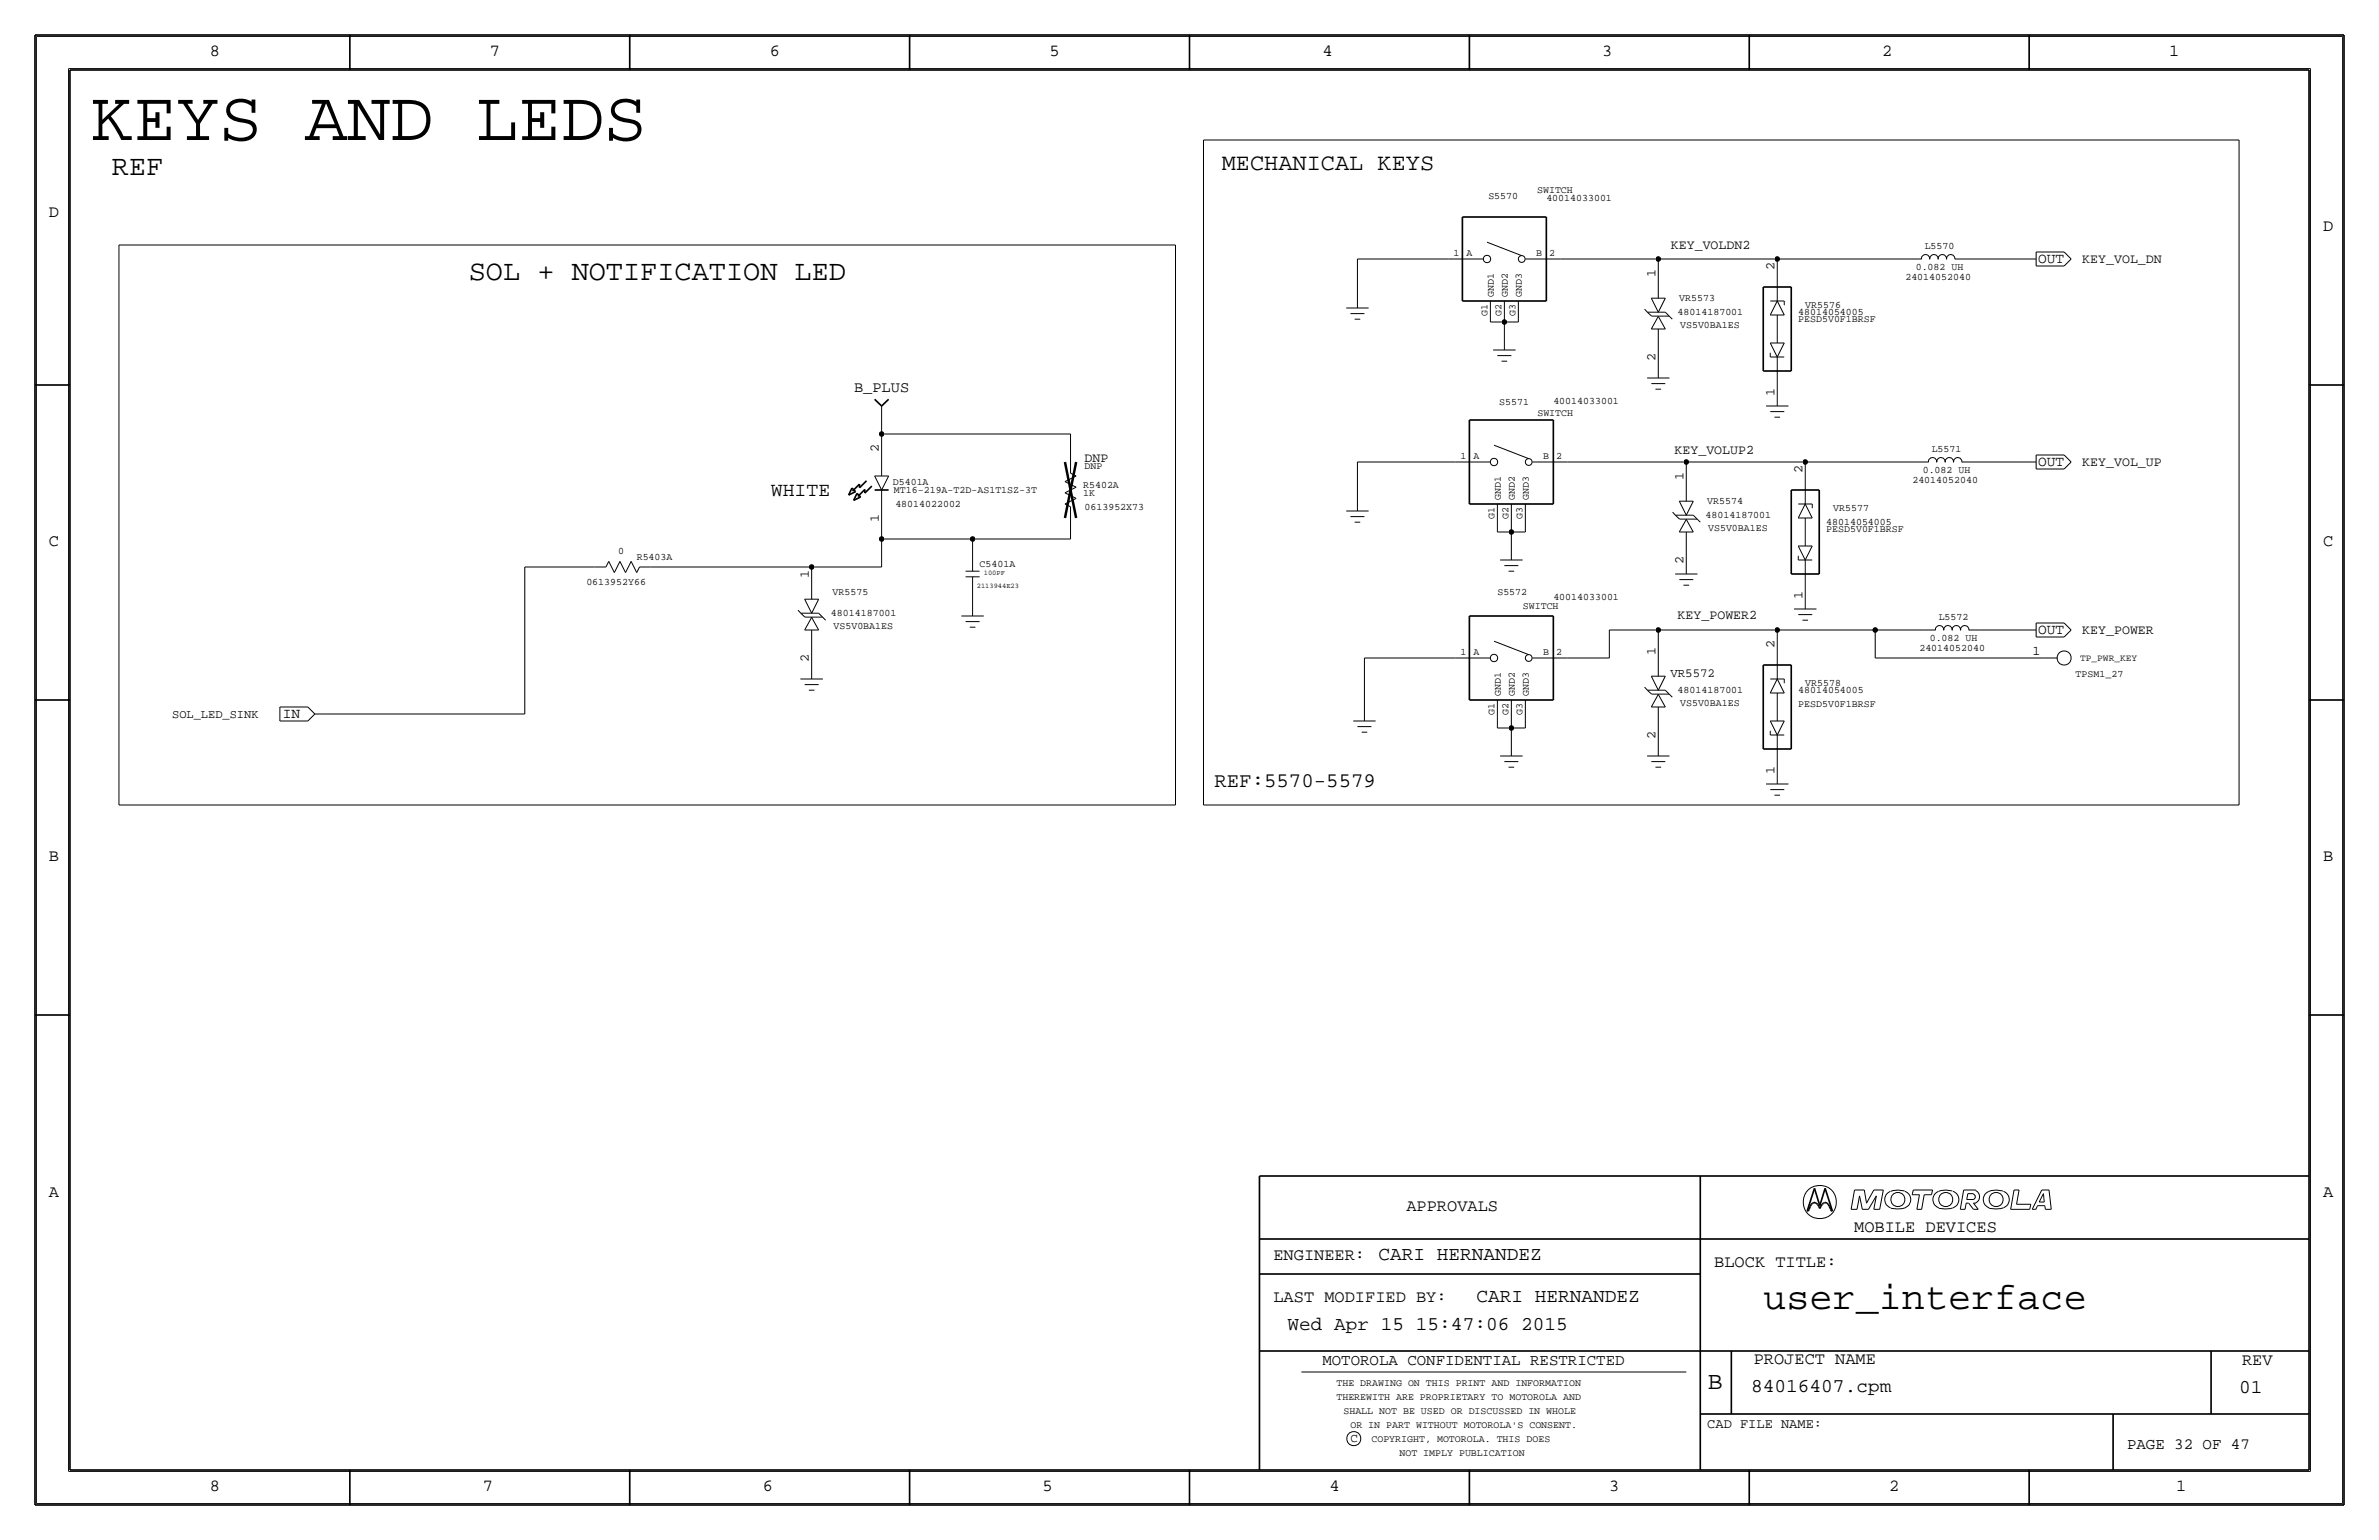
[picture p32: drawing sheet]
<svg xmlns="http://www.w3.org/2000/svg" width="432mm" height="279mm" viewBox="0 0 432 279" stroke-linecap="round" stroke-linejoin="round" font-family="sans-serif">
<defs><g id="words">
<text font-size="12.9" x="16.5" y="25.4">KEYS AND LEDS</text>
<text font-size="7" x="320" y="237.5">user_interface</text>
<g font-size="5.2">
<text x="20.3" y="31.8">REF</text>
<text x="85.1" y="50.8">SOL + NOTIFICATION LED</text>
</g>
<text font-size="4.5" x="310" y="252.1">B</text>
<text font-size="4.3" x="221.7" y="30.8">MECHANICAL KEYS</text>
<text font-size="3.8" x="220.4" y="142.8">REF:5570-5579</text>
<text font-size="3.6" x="139.9" y="90">WHITE</text>
<g font-size="3.5">
<text x="250.2" y="228.6">CARI HERNANDEZ</text>
<text x="268" y="236.2">CARI HERNANDEZ</text>
<text x="233.7" y="241.3">Wed Apr 15 15:47:06 2015</text>
<text x="317.9" y="252.6">84016407.cpm</text>
<text x="406.4" y="252.7">01</text>
</g>
<g font-size="3.1">
<text x="38.1" y="10.2">8</text>
<text x="88.9" y="10.2">7</text>
<text x="139.7" y="10.2">6</text>
<text x="190.5" y="10.2">5</text>
<text x="240" y="10.2">4</text>
<text x="290.8" y="10.2">3</text>
<text x="341.6" y="10.2">2</text>
<text x="393.7" y="10.2">1</text>
<text x="8.9" y="39.4">D</text>
<text x="421.6" y="41.9">D</text>
<text x="8.9" y="99.1">C</text>
<text x="421.6" y="99.1">C</text>
<text x="8.9" y="156.2">B</text>
<text x="421.6" y="156.2">B</text>
<text x="8.9" y="217.2">A</text>
<text x="255.3" y="219.7">APPROVALS</text>
<text x="421.6" y="217.2">A</text>
<text x="336.5" y="223.5">MOBILE DEVICES</text>
<text x="231.1" y="228.6">ENGINEER:</text>
<text x="311.2" y="229.9">BLOCK TITLE:</text>
<text x="231.1" y="236.2">LAST MODIFIED BY:</text>
<text x="318.3" y="247.5">PROJECT NAME</text>
<text x="407" y="247.6">REV</text>
<text x="38.1" y="270.5">8</text>
<text x="87.6" y="270.5">7</text>
<text x="138.4" y="270.5">6</text>
<text x="189.2" y="270.5">5</text>
<text x="241.3" y="270.5">4</text>
<text x="292.1" y="270.5">3</text>
<text x="342.9" y="270.5">2</text>
<text x="395" y="270.5">1</text>
</g>
<g font-size="2.9">
<text x="240" y="247.6">MOTOROLA CONFIDENTIAL RESTRICTED</text>
<text x="386.1" y="262.9">PAGE 32 OF 47</text>
</g>
<text font-size="2.8" x="155" y="71.1">B_PLUS</text>
<g font-size="2.6">
<text x="369.9" y="47.8">OUT</text>
<text x="369.9" y="84.6">OUT</text>
<text x="369.9" y="115.1">OUT</text>
<text x="51.4" y="130.3">IN</text>
</g>
<text font-size="2.5" x="309.9" y="259.1">CAD FILE NAME:</text>
<g font-size="2.4">
<text x="303.3" y="45.1">KEY_VOLDN2</text>
<text x="378" y="47.8">KEY_VOL_DN</text>
<text x="300.5" y="50.3" transform="rotate(-90 300.5 50.3)">1</text>
<text x="322.1" y="49" transform="rotate(-90 322.1 49)">2</text>
<text x="300.5" y="65.5" transform="rotate(-90 300.5 65.5)">2</text>
<text x="322.1" y="71.8" transform="rotate(-90 322.1 71.8)">1</text>
<text x="159.5" y="82" transform="rotate(-90 159.5 82)">2</text>
<text x="196.8" y="83.8">DNP</text>
<text x="303.9" y="82.4">KEY_VOLUP2</text>
<text x="305.6" y="87.1" transform="rotate(-90 305.6 87.1)">1</text>
<text x="327.2" y="85.9" transform="rotate(-90 327.2 85.9)">2</text>
<text x="378" y="84.6">KEY_VOL_UP</text>
<text x="159.5" y="94.7" transform="rotate(-90 159.5 94.7)">1</text>
<text x="146.8" y="104.9" transform="rotate(-90 146.8 104.9)">1</text>
<text x="305.6" y="102.3" transform="rotate(-90 305.6 102.3)">2</text>
<text x="304.5" y="112.3">KEY_POWER2</text>
<text x="327.2" y="108.6" transform="rotate(-90 327.2 108.6)">1</text>
<text x="300.5" y="118.9" transform="rotate(-90 300.5 118.9)">1</text>
<text x="322.1" y="117.6" transform="rotate(-90 322.1 117.6)">2</text>
<text x="368.9" y="118.9">1</text>
<text x="378" y="115.1">KEY_POWER</text>
<text x="146.8" y="120.1" transform="rotate(-90 146.8 120.1)">2</text>
<text x="300.5" y="134" transform="rotate(-90 300.5 134)">2</text>
<text x="322.1" y="140.4" transform="rotate(-90 322.1 140.4)">1</text>
</g>
<g font-size="2.3">
<text x="303.2" y="122.9">VR5572</text>
<text x="245.1" y="261.6">C</text>
</g>
<text font-size="2.2" x="31.2" y="130.3">SOL_LED_SINK</text>
<g font-size="1.8">
<text x="279" y="35">SWITCH</text>
<text x="270.1" y="36">S5570</text>
<text x="280.7" y="36.4">40014033001</text>
<text x="263.8" y="46.5">1</text>
<text x="266.2" y="46.5">A</text>
<text x="278.8" y="46.5">B</text>
<text x="281.2" y="46.5">2</text>
<text x="349.3" y="45.3">L5570</text>
<text x="271.1" y="53.8" transform="rotate(-90 271.1 53.8)">GND1</text>
<text x="273.7" y="53.8" transform="rotate(-90 273.7 53.8)">GND2</text>
<text x="276.2" y="53.8" transform="rotate(-90 276.2 53.8)">GND3</text>
<text x="345.8" y="50.8">24014052040</text>
<text x="347.7" y="49">0.082 UH</text>
<text x="270" y="57.3" transform="rotate(-90 270 57.3)">G1</text>
<text x="272.5" y="57.3" transform="rotate(-90 272.5 57.3)">G2</text>
<text x="275.1" y="57.3" transform="rotate(-90 275.1 57.3)">G3</text>
<text x="304.5" y="57.2">48014187001</text>
<text x="304.8" y="54.6">VR5573</text>
<text x="305" y="59.6">VS5V0BA1ES</text>
<text x="326.4" y="57.2">48014054005</text>
<text x="326.4" y="58.4">PESD5V0F1BRSF</text>
<text x="327.7" y="55.9">VR5576</text>
<text x="272.1" y="73.4">S5571</text>
<text x="279" y="75.5">SWITCH</text>
<text x="281.9" y="73.3">40014033001</text>
<text x="265.1" y="83.3">1</text>
<text x="267.5" y="83.4">A</text>
<text x="280.1" y="83.4">B</text>
<text x="282.4" y="83.3">2</text>
<text x="350.6" y="82.1">L5571</text>
<text x="162.1" y="87.9">D5401A</text>
<text x="162.3" y="89.4">MT16-219A-T2D-AS1T1SZ-3T</text>
<text x="196.6" y="88.5">R5402A</text>
<text x="196.8" y="85.1">DNP</text>
<text x="347.1" y="87.6">24014052040</text>
<text x="349" y="85.9">0.082 UH</text>
<text x="162.5" y="91.9">48014022002</text>
<text x="196.6" y="90">1K</text>
<text x="196.8" y="92.6">0613952X73</text>
<text x="271.3" y="94.1" transform="rotate(-90 271.3 94.1)">G1</text>
<text x="272.4" y="90.7" transform="rotate(-90 272.4 90.7)">GND1</text>
<text x="273.8" y="94.1" transform="rotate(-90 273.8 94.1)">G2</text>
<text x="274.9" y="90.7" transform="rotate(-90 274.9 90.7)">GND2</text>
<text x="276.4" y="94.1" transform="rotate(-90 276.4 94.1)">G3</text>
<text x="277.5" y="90.7" transform="rotate(-90 277.5 90.7)">GND3</text>
<text x="309.6" y="94">48014187001</text>
<text x="309.9" y="91.4">VR5574</text>
<text x="331.5" y="95.3">48014054005</text>
<text x="332.7" y="92.7">VR5577</text>
<text x="112.2" y="100.5">0</text>
<text x="115.6" y="101.6">R5403A</text>
<text x="310" y="96.4">VS5V0BA1ES</text>
<text x="331.5" y="96.5">PESD5V0F1BRSF</text>
<text x="106.4" y="106.1">0613952Y66</text>
<text x="151.1" y="107.9">VR5575</text>
<text x="177.8" y="102.9">C5401A</text>
<text x="150.8" y="111.8">48014187001</text>
<text x="271.8" y="108">S5572</text>
<text x="276.4" y="110.5">SWITCH</text>
<text x="281.9" y="108.8">40014033001</text>
<text x="351.9" y="112.6">L5572</text>
<text x="151.3" y="114.2">VS5V0BA1ES</text>
<text x="265.1" y="118.9">1</text>
<text x="267.5" y="118.9">A</text>
<text x="280.1" y="118.9">B</text>
<text x="282.4" y="118.9">2</text>
<text x="348.4" y="118.1">24014052040</text>
<text x="350.3" y="116.3">0.082 UH</text>
<text x="304.5" y="125.7">48014187001</text>
<text x="326.4" y="125.7">48014054005</text>
<text x="327.7" y="124.5">VR5578</text>
<text x="376.7" y="122.8">TPSM1_27</text>
<text x="271.3" y="129.7" transform="rotate(-90 271.3 129.7)">G1</text>
<text x="272.4" y="126.2" transform="rotate(-90 272.4 126.2)">GND1</text>
<text x="273.8" y="129.7" transform="rotate(-90 273.8 129.7)">G2</text>
<text x="274.9" y="126.2" transform="rotate(-90 274.9 126.2)">GND2</text>
<text x="276.4" y="129.7" transform="rotate(-90 276.4 129.7)">G3</text>
<text x="277.5" y="126.2" transform="rotate(-90 277.5 126.2)">GND3</text>
<text x="305" y="128.2">VS5V0BA1ES</text>
<text x="326.4" y="128.3">PESD5V0F1BRSF</text>
<text x="242.6" y="251.5">THE DRAWING ON THIS PRINT AND INFORMATION</text>
<text x="242.6" y="254">THEREWITH ARE PROPRIETARY TO MOTOROLA AND</text>
<text x="243.8" y="256.5">SHALL NOT BE USED OR DISCUSSED IN WHOLE</text>
<text x="245.1" y="259.1">OR IN PART WITHOUT MOTOROLA'S CONSENT.</text>
<text x="248.9" y="261.6">COPYRIGHT, MOTOROLA. THIS DOES</text>
<text x="254" y="264.2">NOT IMPLY PUBLICATION</text>
</g>
<text font-size="1.7" x="377.5" y="120">TP_PWR_KEY</text>
<g font-size="1.3">
<text x="177.3" y="106.7">2113944E23</text>
<text x="178.6" y="104.4">100PF</text>
</g>
</g></defs>
<g fill="none" stroke="#000" stroke-width=".18">
<path d="M6.6 6.6h418.6zM6.6 6.6v266.2zM12.4 12.4v254.6zM12.4 12.4h407zM419.4 12.4v254.6zM425.2 6.6v266.2zM218.4 25.4v120.6zM218.4 25.4h188zM406.4 25.4v120.6zM21.6 44.4v101.6zM21.6 44.4h191.8zM213.4 44.4v101.6z"/>
<path d="M244.3 55.9h4.1zM245.1 56.9h2.5zM245.9 57.9h1zM246.4 47h16.5zM246.4 47v6.3zM246.4 53.3v2.6zM262.9 47h6.3zM269.9 43.9l6.3 2.5zM270.5 58.4h2.5zM270.5 57.2v1.2zM270.5 54.6v2.5zM273 58.4h2.6z"/>
<path d="M273 57.2v1.2zM273 58.4v2.6zM273 54.6v2.5zM275.6 57.1v1.3zM275.6 54.6v2.6zM276.9 47h6.3zM283.2 47h17.8zM298.5 56.1l.6 .6zM299.1 56.6h3.2zM299.1 56.7l.7 .7zM299.7 54.1l1.3 2.5zM299.7 59.7h2.6z"/>
<path d="M299.7 54.1h2.6zM299.8 57.4h3.1zM301 57.4l1.3 2.3zM301 47h21.6zM301 47v3.8zM301 50.8v3.3zM301 59.7v3.8zM301 57.4l-1.3 2.3zM302.3 54.1l-1.3 2.5zM302.3 56.6l1.2 1.3zM321.3 57.2h2.5zM321.3 54.6h2.5z"/>
<path d="M322.6 54.6l-1.3 2.6zM322.6 47h24.1zM322.6 47v2.5zM322.6 49.5v5.1zM322.6 57.2v5zM322.6 54.6l1.3 2.5zM323.8 54.6v.8zM346.7 47h2zM348.7 47a.75 .75 0 0 1 .8-.8 .75 .75 0 0 1 .7 .8M350.3 47a.75 .75 0 0 1 .7-.8 .75 .75 0 0 1 .7 .8M351.8 47a.75 .75 0 0 1 .7-.8 .75 .75 0 0 1 .8 .8M353.3 47a.75 .75 0 0 1 .8-.8 .75 .75 0 0 1 .7 .8"/>
<path d="M354.8 47h2.1zM356.9 47h10.1zM367 47h2.6zM369.6 45.7h5zM369.6 48.3h5zM369.6 45.7v2.6zM374.6 45.7l1.3 1.3zM375.9 47l-1.3 1.3zM160 78.7h34.3zM160 76.2v2.5zM160 78.7v3.9zM160 73.7v2.5z"/>
<path d="M194.3 78.7v5.1zM271 63.5h4.1zM271.8 64.5h2.5zM272.5 65.5h1.1zM273 61v2.5zM299 68.6h4zM299.7 69.6h2.6zM300.5 70.6h1zM301 63.5v2.5zM301 66v2.6zM320.5 73.7h4.1zM321.3 74.7h2.5z"/>
<path d="M321.3 62.2h2.5zM321.3 64v.8zM321.3 64.8h2.5zM321.3 62.2l1.3 2.6zM322.1 75.7h1zM322.6 69.8v1.3zM322.6 71.1v2.6zM322.6 64.8v5zM323.8 62.2l-1.2 2.6zM158.7 86.4h2.6zM158.7 86.4l1.3 2.5zM160 97.8v5.1z"/>
<path d="M160 97.8h16.5zM160 92.7v5.1zM160 82.5v3.9zM160 88.9v3.8zM161.3 86.4l-1.3 2.5zM176.5 97.8h17.8zM176.5 97.8v1.3zM176.5 99.1v4.5zM193.3 89.4l2-1zM193.3 89.4l2 1zM193.3 87.4l2-1zM193.3 91.4l1 .5z"/>
<path d="M193.3 87.4l2 1zM193.3 91.4l2-1zM194.3 94v3.8zM194.3 83.8v2.1zM194.3 91.9v2.1zM194.3 85.9l1 .5zM244.3 92.7h4.1zM245.1 93.7h2.5zM245.9 94.7h1zM246.4 83.8h17.8zM246.4 83.8v6.4zM246.4 90.2v2.5z"/>
<path d="M264.2 83.8h6.3zM271.2 80.8l6.3 2.4zM271.8 96.5h2.5zM271.8 94v2.5zM271.8 91.4v2.6zM274.3 96.5h2.6zM274.3 94v2.5zM274.3 96.5v2.6zM274.3 99.1v2.5zM274.3 91.4v2.6zM276.9 94v2.5zM276.9 91.4v2.6z"/>
<path d="M278.1 83.8h6.4zM284.5 83.8h21.6zM303.6 92.9l.6 .7zM304.1 93.5h3.2zM304.2 93.6l.7 .6zM304.8 90.9l1.3 2.6zM304.8 96.5h2.5zM304.8 90.9h2.5zM304.9 94.2h3.1zM306.1 83.8h21.6zM306.1 83.8v3.8zM306.1 87.6v3.3z"/>
<path d="M306.1 96.5v3.8zM306.1 94.2l-1.3 2.3zM306.1 94.2l1.2 2.3zM307.3 90.9l-1.2 2.6zM307.3 93.5l1.3 1.2zM326.4 99.1l1.3 2.5zM326.4 99.1h2.5zM326.4 94h2.5zM326.4 91.4h2.5zM327.7 83.8h20.3zM327.7 83.8v2.6zM327.7 86.4v5z"/>
<path d="M327.7 94v5.1zM327.7 91.4l1.2 2.6zM327.7 91.4l-1.3 2.6zM328.9 99.1l-1.2 2.5zM328.9 91.4v.8zM348 83.8h2zM350 83.9a.75 .75 0 0 1 .7-.9 .75 .75 0 0 1 .8 .9M351.5 83.9a.75 .75 0 0 1 .8-.9 .75 .75 0 0 1 .7 .9M353.1 83.9a.75 .75 0 0 1 .7-.9 .75 .75 0 0 1 .7 .9M354.6 83.9a.75 .75 0 0 1 .7-.9 .75 .75 0 0 1 .8 .9M356.1 83.8h2zM358.1 83.8h8.9z"/>
<path d="M367 83.8h2.6zM369.6 82.5h5zM369.6 85.1h5zM369.6 82.6v2.5zM374.6 82.5l1.3 1.3zM375.9 83.8l-1.3 1.3zM95.2 102.9v26.6zM95.2 102.9h12.7zM108 102.9h2zM110.5 101.9l1 2zM110.5 101.9l-.5 1zM112.5 101.9l-1 2z"/>
<path d="M112.5 101.9l1 2zM114.6 101.9l-1.1 2zM114.6 101.9l1 2zM116.1 102.9l-.5 1zM116.1 102.9h2zM118.1 102.9h29.2zM144.8 110.7l.6 .7zM145.4 111.3h3.2zM145.4 111.4l.7 .6zM146 108.7l1.3 2.6zM146.1 114.3h2.5zM146.1 108.7h2.5z"/>
<path d="M146.1 112h3.2zM147.3 118.1v2.5zM147.3 102.9h12.7zM147.3 102.9v2.5zM147.3 105.4v3.3zM147.3 114.3v3.8zM147.3 112l-1.2 2.3zM147.3 112l1.3 2.3zM148.6 111.3l1.3 1.2zM148.6 108.7l-1.3 2.6zM174.5 111.8h4.1zM175.3 104.6h2.5z"/>
<path d="M175.3 112.8h2.5zM175.3 103.6h2.5zM176 113.8h1zM176.5 109.2v2.6zM176.5 104.6v4.6zM247.6 119.4h16.6zM247.6 119.4v8.9zM264.2 119.4h6.3zM271.2 116.3l6.3 2.5zM272.3 101.6h4.1zM273 102.6h2.6zM273.8 103.6h1z"/>
<path d="M278.1 119.4h6.4zM284.5 119.4h7.6zM292.1 114.3v5.1zM292.1 114.3h8.9zM301 114.3h21.6zM301 114.3v5.1zM301 119.4v3.3zM304 104.1h4.1zM304.8 105.2h2.5zM305.6 106.2h1zM306.1 100.3v1.3zM306.1 101.6v2.5z"/>
<path d="M322.6 114.3h17.8zM322.6 114.3v3.8zM322.6 118.1v5.1zM325.6 110.5h4.1zM326.4 111.5h2.5zM326.4 100.8v.8zM326.4 101.6h2.5zM327.2 112.5h1zM327.7 106.7v1.2zM327.7 108v2.5zM327.7 101.6v5.1zM340.4 119.4h30.4z"/>
<path d="M340.4 114.3v5.1zM340.4 114.3h8.8zM349.2 114.3h2.1zM351.3 114.4a.75 .75 0 0 1 .7-.9 .75 .75 0 0 1 .8 .9M352.8 114.4a.75 .75 0 0 1 .7-.9 .75 .75 0 0 1 .8 .9M354.3 114.4a.75 .75 0 0 1 .8-.9 .75 .75 0 0 1 .7 .9M355.9 114.4a.75 .75 0 0 1 .7-.9 .75 .75 0 0 1 .7 .9M357.4 114.3h2zM359.4 114.3h7.6zM367 114.3h2.6zM369.6 113h5zM369.6 115.6h5z"/>
<path d="M369.6 113v2.6zM370.8 119.4h2.6zM374.6 113l1.3 1.3zM375.9 114.3l-1.3 1.3zM50.8 128.3h5.1zM50.8 128.3v2.5zM50.8 130.8h5.1zM55.9 128.3l1.2 1.2zM57.1 129.5l-1.2 1.3zM57.2 129.5h1.2zM58.4 129.5h36.8zM145.3 123.2h4.1z"/>
<path d="M146.1 124.2h2.5zM146.8 125.2h1zM147.3 120.7v2.5zM245.6 130.8h4.1zM246.4 131.8h2.5zM247.1 132.8h1.1zM247.6 128.3v2.5zM271.8 129.5v2.6zM271.8 132.1h2.5zM271.8 127v2.5zM272.3 137.2h4.1zM273 138.2h2.6z"/>
<path d="M273.8 139.2h1zM274.3 129.5v2.6zM274.3 132.1h2.6zM274.3 132.1v2.5zM274.3 134.6v2.6zM274.3 127v2.5zM276.9 129.5v2.6zM276.9 127v2.5zM298.5 124.7l.6 .6zM299 137.2h4zM299.1 125.2h3.2zM299.1 125.3l.7 .6z"/>
<path d="M299.7 122.7l1.3 2.5zM299.7 138.2h2.6zM299.7 128.3h2.6zM299.7 122.7h2.6zM299.8 125.9h3.1zM300.5 139.2h1zM301 126l1.3 2.3zM301 132.1v2.5zM301 128.3v3.8zM301 126l-1.3 2.3zM301 134.6v2.6zM302.3 122.7l-1.3 2.5z"/>
<path d="M302.3 125.2l1.2 1.3zM321.3 130.8h2.5zM321.3 132.6v.7zM321.3 133.3h2.5zM321.3 125.7h2.5zM321.3 123.2h2.5zM321.3 130.8l1.3 2.5zM322.6 123.2l-1.3 2.5zM322.6 138.4v1.3zM322.6 139.7v2.5zM322.6 133.3v5.1zM322.6 125.7v5.1z"/>
<path d="M322.6 123.2l1.3 2.5zM323.8 130.8l-1.2 2.5zM323.8 123.2v.8zM21.6 146h191.8zM218.4 146h188zM320.5 142.2h4.1zM321.3 143.3h2.5zM322.1 144.3h1zM336 219.4h1.1zM336.6 215.9h1.8zM336.6 215.9l-.6 3.5zM337.5 217l-.4 2.4z"/>
<path d="M337.5 217l.5 2.4zM338 219.4h1.1zM338.4 215.9l.4 2.4zM340.1 219.4h1.1zM340.1 215.9h1.7zM340.1 215.9l-1.3 2.4zM340.6 217l-1.5 2.4zM340.6 217l-.5 2.4zM341.8 215.9l-.6 3.5zM343.1 216.2a1.6 1.6 0 0 0-1 1.5 1.6 1.6 0 0 0 1.1 1.5M345.7 216.1h-.2a4 4 0 0 0-2.3 .1M345.7 216.2a1.59 1.59 0 0 1 1.1 1.5 1.59 1.59 0 0 1-1.1 1.5 5.1 5.1 0 0 1-2.5 0"/>
<path d="M347.1 216.8h1.3zM347.3 215.9l-.2 .9zM347.3 215.9h3.5zM347.9 219.4h.9zM348.4 216.8l-.5 2.6zM349.2 216.8l-.4 2.6zM349.2 216.8h1.4zM350.8 215.9l-.2 .9zM354.4 216.1a3.1 3.1 0 0 0-3.3 .7 1.62 1.62 0 0 0 .8 2.4M354.4 219.2a5.1 5.1 0 0 1-2.5 0M354.5 216.2a1.59 1.59 0 0 1 1 1.5 1.59 1.59 0 0 1-1 1.5M355.8 219.4h.9z"/>
<path d="M356.4 215.9l-.6 3.5zM356.4 215.9h2.2zM356.9 218.3l-.2 1.1zM356.9 218.3h.4zM357 217.6h1.2zM357.2 216.6l-.2 1zM357.2 216.6h1zM357.3 218.3l.9 1.1zM358.1 216.7a.5 .5 0 0 1 .4 .4 .5 .5 0 0 1-.4 .5M358.2 219.4h.9zM358.2 218.3l.9 1.1zM358.2 218.3h.4z"/>
<path d="M358.5 216a1.24 1.24 0 0 1 .8 1.1 1.24 1.24 0 0 1-.8 1.2M363.5 216.1a3.1 3.1 0 0 0-3.3 .7 1.62 1.62 0 0 0 .8 2.4M363.6 219.2a5.1 5.1 0 0 1-2.6 0M363.6 216.2a1.59 1.59 0 0 1 1.1 1.5 1.59 1.59 0 0 1-1.1 1.5M364.9 219.4h3.5zM365.6 215.9l-.7 3.5zM365.6 215.9h.9zM366 218.5h2.6zM366.5 215.9l-.5 2.6zM368.6 218.5l-.2 .9zM368.9 219.4h.6zM369.8 218.7h1.3z"/>
<path d="M369.8 218.7l-.3 .7zM370.1 218.1h.9zM370.6 215.9l-1.7 3.5zM370.6 215.9h1.3zM370.9 216.6l-.8 1.5zM370.9 216.6l.1 1.5zM371.1 218.7l.1 .7zM371.2 219.4h1.1zM371.9 215.9l.4 3.5zM236.2 248.9h69.9zM6.6 272.8h418.6zM12.4 267h407z"/>
<circle cx="269.9" cy="47" r=".67"/>
<circle cx="276.2" cy="47" r=".61"/>
<circle cx="271.2" cy="83.8" r=".67"/>
<circle cx="277.5" cy="83.8" r=".61"/>
<circle cx="271.2" cy="119.4" r=".67"/>
<circle cx="277.5" cy="119.4" r=".61"/>
<circle cx="374.6" cy="119.4" r="1.28"/>
<circle cx="330.3" cy="218.1" r="3"/>
<circle cx="344.5" cy="217.6" r="1.28"/>
<circle cx="353.2" cy="217.6" r="1.28"/>
<circle cx="362.3" cy="217.6" r="1.28"/>
<circle cx="245.7" cy="261" r="1.28"/>
</g>
<g fill="#000" stroke="#000" stroke-width=".18">
<circle cx="273" cy="58.4" r=".41"/>
<circle cx="301" cy="47" r=".41"/>
<circle cx="322.6" cy="47" r=".41"/>
<circle cx="160" cy="78.7" r=".41"/>
<circle cx="160" cy="97.8" r=".41"/>
<circle cx="176.5" cy="97.8" r=".41"/>
<circle cx="274.3" cy="96.5" r=".41"/>
<circle cx="306.1" cy="83.8" r=".41"/>
<circle cx="327.7" cy="83.8" r=".41"/>
<circle cx="147.3" cy="102.9" r=".41"/>
<circle cx="301" cy="114.3" r=".41"/>
<circle cx="322.6" cy="114.3" r=".41"/>
<circle cx="340.4" cy="114.3" r=".41"/>
<circle cx="274.3" cy="132.1" r=".41"/>
</g>
<g fill="none" stroke="#000" stroke-width=".3">
<path d="M6.3 6.4v266.7zM6.4 6.4h419zM12.7 12.7h406.4zM12.7 12.7v254zM63.5 6.4v6.3zM114.3 6.4v6.3zM165.1 6.4v6.3zM215.9 6.3v6.4zM266.7 6.4v6.3zM317.5 6.4v6.3zM368.3 6.4v6.3zM419.1 12.7v254z"/>
<path d="M425.4 6.4v266.7zM265.4 39.4v15.2zM265.4 39.4h15.3zM280.7 39.4v15.2zM265.4 54.6h15.3zM320 52.1h5.1zM320 52.1v15.2zM325.1 52.1v15.2zM6.3 69.8h6.4zM158.8 72.4l1.2 1.3zM160 73.7l1.3-1.3zM266.7 76.2v15.2z"/>
<path d="M266.7 76.2h15.2zM281.9 76.2v15.2zM320 67.3h5.1zM419.1 69.8h6.3zM154 89.8l1.3-.6zM154.6 88.5l-.6 1.3zM154.6 88.5l.7 .7zM154.7 89.1l1.3-1.3zM154.9 90.8l1.3-.6zM155.5 89.5l.7 .7zM155.5 89.5l-.6 1.3zM155.7 90.1l1.3-1.3z"/>
<path d="M156 87.8v.7zM156 88.5l1.3-1.3zM157 89.5l1.2-1.3zM157 88.8v.7zM158.8 88.9h2.5zM266.7 91.4h15.2zM325.1 88.9v15.2zM325.1 88.9h5.1zM330.2 88.9v15.2zM266.7 111.8v15.2zM266.7 111.8h15.2zM281.9 111.8v15.2z"/>
<path d="M325.1 104.1h5.1zM6.3 127h6.4zM266.7 127h15.2zM320 135.9h5.1zM320 120.7h5.1zM320 120.7v15.2zM325.1 120.7v15.2zM419.1 127h6.3zM6.3 184.1h6.4zM419.1 184.1h6.3zM228.6 213.4v53.3zM228.6 213.4h190.5z"/>
<path d="M308.6 213.4v53.3zM328 219.7h.2zM328.4 219.4l-.2 .3zM328.6 218.8l-.2 .6zM328.8 218.5l-.2 .3zM329 218.3l.2-.1zM329 218.3l-.2 .2zM329.2 218.2h.2zM329.3 215.6l-1.3 4.1zM329.3 215.6l1 3.1zM329.4 218.2l.2 .1zM329.6 218.3l.3 .2z"/>
<path d="M329.9 218.5l.2 .3zM330.1 218.8l.2 .5zM330.5 218.8l-.2 .5zM330.8 218.5l-.3 .3zM331 218.3l-.2 .2zM331 218.3l.2-.1zM331.2 218.2h.2zM331.3 215.6l1.3 4.1zM331.3 215.6l-1 3.1zM331.4 218.2l.2 .1zM331.6 218.3l.2 .2zM331.8 218.5l.2 .3z"/>
<path d="M332 218.8l.3 .6zM332.3 219.4l.1 .3zM332.4 219.7h.2zM228.6 231.1h80zM228.6 224.8h190.5zM228.6 245.1h190.5zM308.6 256.5h110.5zM314.2 245.1v11.4zM383.5 256.5v10.2zM401.3 245.1v11.4zM6.4 273h419zM12.7 266.7h406.4z"/>
<path d="M63.5 266.7v6.4zM114.3 266.7v6.4zM165.1 266.7v6.4zM215.9 266.7v6.3zM266.7 266.7v6.4zM317.5 266.7v6.4zM368.3 266.7v6.4z"/>
</g>
<path d="M193.3 83.8l2 10.2zM195.3 83.8l-2 10.2z" fill="none" stroke="#000" stroke-width=".45"/>
<use href="#words"/>
</svg>
